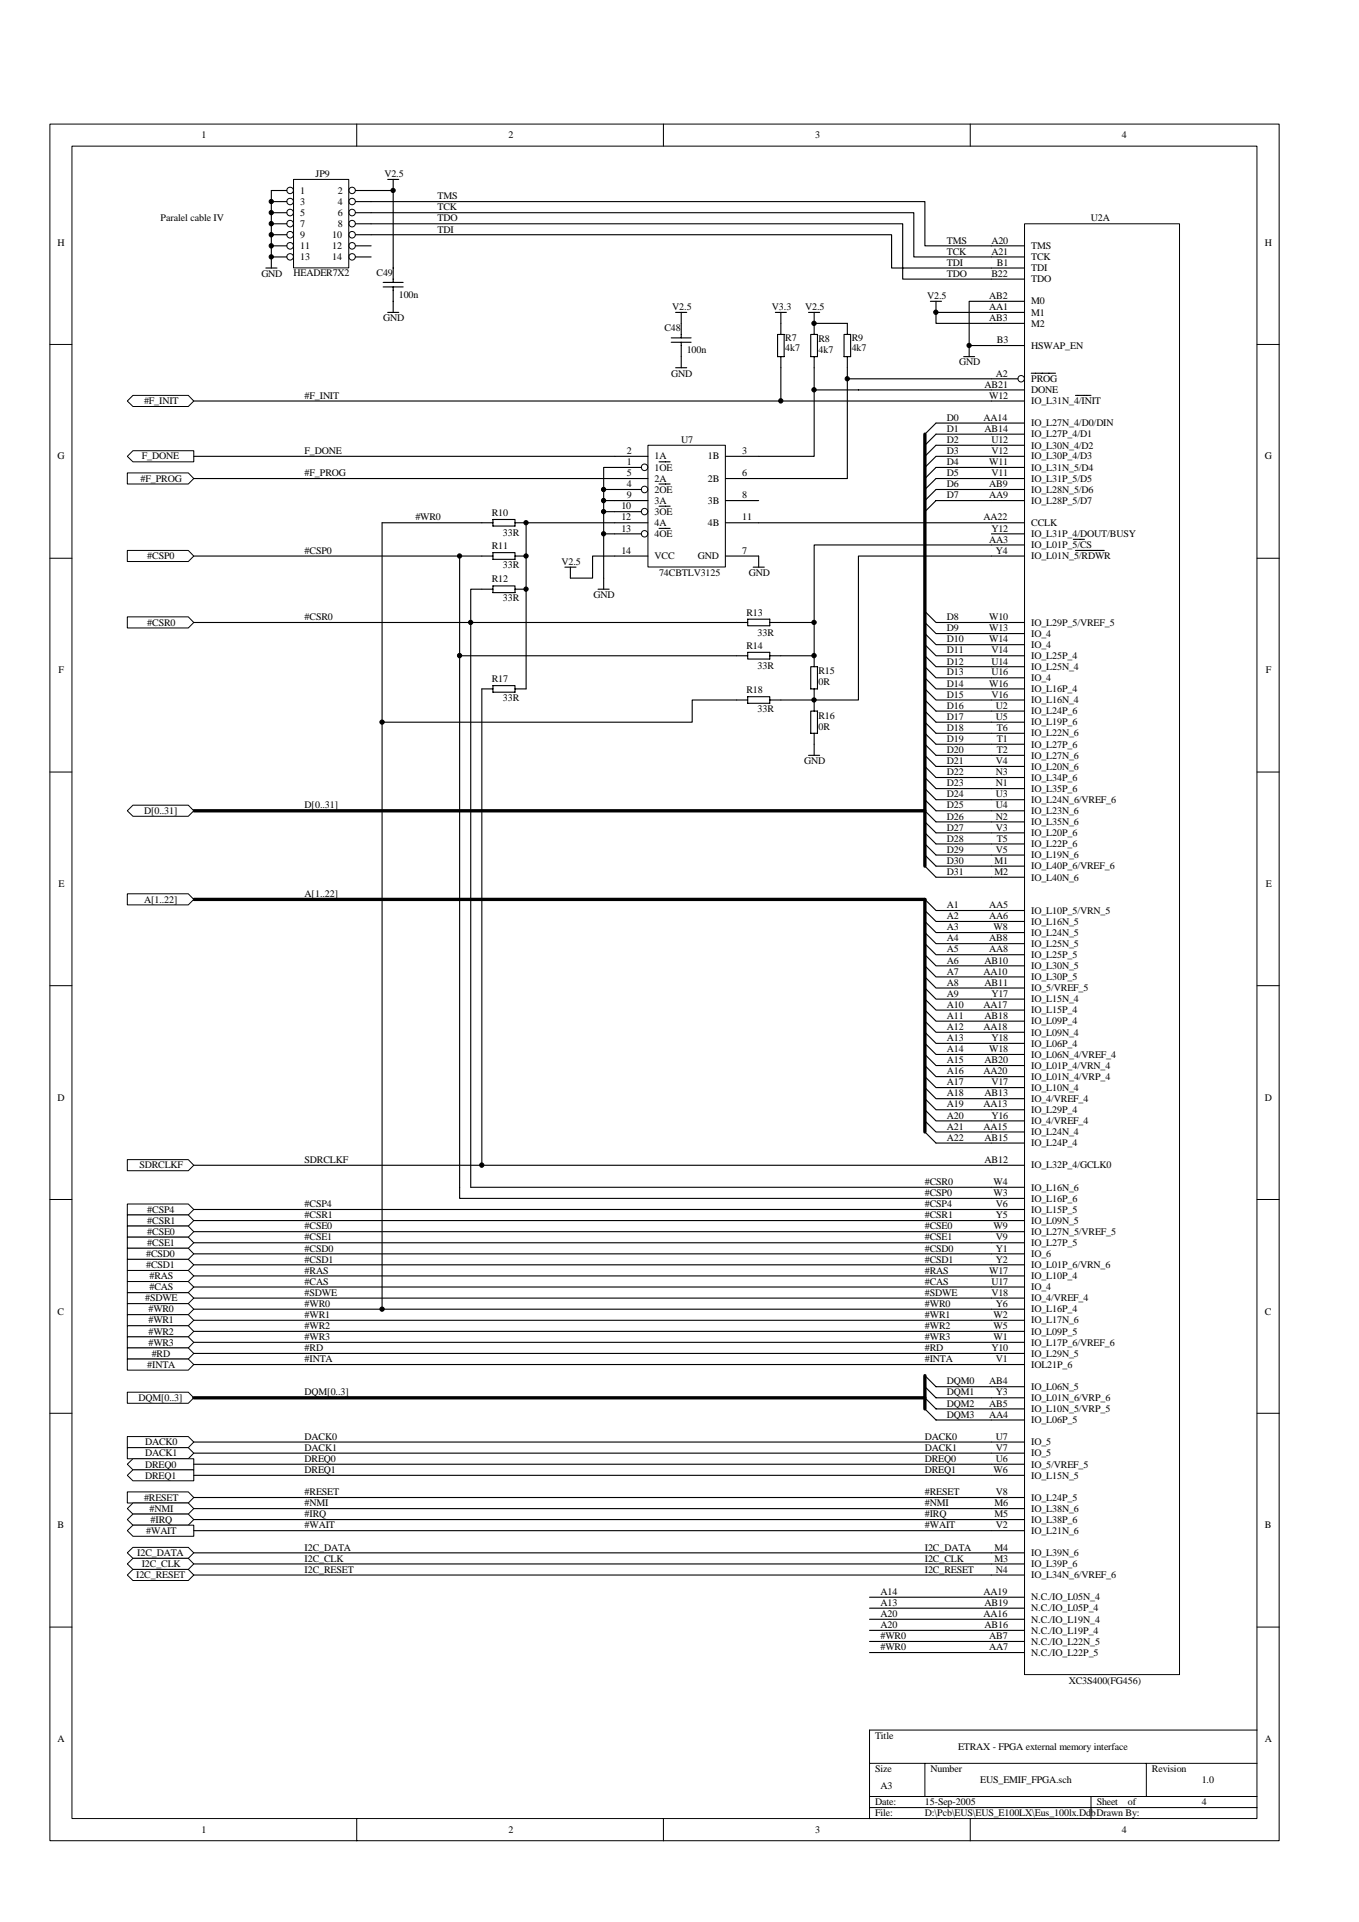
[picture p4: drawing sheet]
<svg xmlns="http://www.w3.org/2000/svg" width="210mm" height="297mm" viewBox="0 0 210 297" stroke-linecap="round" stroke-linejoin="round" font-family="sans-serif">
<defs><g id="words">
<g font-size="1.5">
<text x="31.1" y="21.4">1</text>
<text x="78.5" y="21.4">2</text>
<text x="125.9" y="21.4">3</text>
<text x="173.3" y="21.4">4</text>
<text x="46.4" y="30">1</text>
<text x="48.7" y="27.4">JP9</text>
<text x="52.2" y="30">2</text>
<text x="59.4" y="27.4">V2.5</text>
<text x="24.8" y="34.2">Paralel cable IV</text>
<text x="46.4" y="31.6">3</text>
<text x="46.4" y="33.4">5</text>
<text x="46.4" y="35.1">7</text>
<text x="52.2" y="31.6">4</text>
<text x="52.2" y="33.4">6</text>
<text x="52.2" y="35.1">8</text>
<text x="67.6" y="30.8">TMS</text>
<text x="67.6" y="32.5">TCK</text>
<text x="67.6" y="34.2">TDO</text>
<text x="67.6" y="35.9">TDI</text>
<text x="168.5" y="34.2">U2A</text>
<text x="8.9" y="38">H</text>
<text x="46.4" y="36.8">9</text>
<text x="46.4" y="38.5">11</text>
<text x="46.4" y="40.2">13</text>
<text x="51.3" y="36.8">10</text>
<text x="51.3" y="38.5">12</text>
<text x="51.3" y="40.2">14</text>
<text x="146.3" y="37.6">TMS</text>
<text x="146.3" y="39.3">TCK</text>
<text x="146.3" y="41.1">TDI</text>
<text x="153.1" y="37.6">A20</text>
<text x="153.1" y="39.3">A21</text>
<text x="154" y="41.1">B1</text>
<text x="159.3" y="38.5">TMS</text>
<text x="159.3" y="40.2">TCK</text>
<text x="159.3" y="41.9">TDI</text>
<text x="195.4" y="38">H</text>
<text x="40.4" y="42.8">GND</text>
<text x="45.3" y="42.6">HEADER7X2</text>
<text x="58.2" y="42.6">C49</text>
<text x="61.6" y="46">100n</text>
<text x="103.8" y="47.9">V2.5</text>
<text x="119.2" y="47.9">V3.3</text>
<text x="124.4" y="47.9">V2.5</text>
<text x="143.2" y="46.2">V2.5</text>
<text x="146.3" y="42.8">TDO</text>
<text x="152.8" y="46.2">AB2</text>
<text x="152.8" y="47.9">AA1</text>
<text x="153.1" y="42.8">B22</text>
<text x="159.3" y="47.1">M0</text>
<text x="159.3" y="43.6">TDO</text>
<text x="59.2" y="49.6">GND</text>
<text x="102.6" y="51.2">C48</text>
<text x="121.3" y="52.7">R7</text>
<text x="126.4" y="52.9">R8</text>
<text x="131.6" y="52.7">R9</text>
<text x="152.8" y="49.6">AB3</text>
<text x="154" y="53">B3</text>
<text x="159.3" y="48.8">M1</text>
<text x="159.3" y="50.5">M2</text>
<text x="159.3" y="53.9">HSWAP_EN</text>
<text x="103.7" y="58.2">GND</text>
<text x="106.1" y="54.6">100n</text>
<text x="121.3" y="54.3">4k7</text>
<text x="126.4" y="54.6">4k7</text>
<text x="131.6" y="54.3">4k7</text>
<text x="148.1" y="56.5">GND</text>
<text x="152.1" y="59.9">AB21</text>
<text x="153.8" y="58.2">A2</text>
<text x="159.3" y="59">PROG</text>
<text x="22.2" y="62.5">#F_INIT</text>
<text x="47.1" y="61.6">#F_INIT</text>
<text x="146.3" y="65">D0</text>
<text x="151.9" y="65">AA14</text>
<text x="152.8" y="61.6">W12</text>
<text x="159.3" y="65.9">IO_L27N_4/D0/DIN</text>
<text x="159.3" y="62.5">IO_L31N_4/INIT</text>
<text x="159.3" y="60.7">DONE</text>
<text x="8.9" y="71">G</text>
<text x="21.9" y="71">F_DONE</text>
<text x="47.1" y="70.2">F_DONE</text>
<text x="96.8" y="70.2">2</text>
<text x="96.8" y="71.9">1</text>
<text x="101.1" y="71">1A</text>
<text x="105.2" y="68.5">U7</text>
<text x="109.3" y="71">1B</text>
<text x="114.6" y="70.2">3</text>
<text x="146.3" y="68.5">D2</text>
<text x="146.3" y="70.2">D3</text>
<text x="146.3" y="71.9">D4</text>
<text x="146.3" y="66.7">D1</text>
<text x="152.1" y="66.7">AB14</text>
<text x="152.8" y="71.9">W11</text>
<text x="153.1" y="68.5">U12</text>
<text x="153.1" y="70.2">V12</text>
<text x="159.3" y="67.6">IO_L27P_4/D1</text>
<text x="159.3" y="69.3">IO_L30N_4/D2</text>
<text x="159.3" y="71">IO_L30P_4/D3</text>
<text x="195.4" y="71">G</text>
<text x="21.7" y="74.4">#F_PROG</text>
<text x="47.1" y="73.6">#F_PROG</text>
<text x="96.8" y="73.6">5</text>
<text x="96.8" y="75.3">4</text>
<text x="96.8" y="77">9</text>
<text x="101.1" y="72.7">1OE</text>
<text x="101.1" y="74.4">2A</text>
<text x="101.1" y="76.2">2OE</text>
<text x="101.1" y="77.9">3A</text>
<text x="109.3" y="74.4">2B</text>
<text x="109.3" y="77.9">3B</text>
<text x="114.6" y="73.6">6</text>
<text x="114.6" y="77">8</text>
<text x="146.3" y="73.6">D5</text>
<text x="146.3" y="75.3">D6</text>
<text x="146.3" y="77">D7</text>
<text x="152.8" y="75.3">AB9</text>
<text x="152.8" y="77">AA9</text>
<text x="153.1" y="73.6">V11</text>
<text x="159.3" y="74.4">IO_L31P_5/D5</text>
<text x="159.3" y="76.2">IO_L28N_5/D6</text>
<text x="159.3" y="77.9">IO_L28P_5/D7</text>
<text x="159.3" y="72.7">IO_L31N_5/D4</text>
<text x="64.2" y="80.4">#WR0</text>
<text x="76" y="79.8">R10</text>
<text x="77.7" y="82.8">33R</text>
<text x="96" y="78.7">10</text>
<text x="96" y="80.4">12</text>
<text x="96" y="82.1">13</text>
<text x="101.1" y="79.6">3OE</text>
<text x="101.1" y="81.3">4A</text>
<text x="101.1" y="83">4OE</text>
<text x="109.3" y="81.3">4B</text>
<text x="114.6" y="80.4">11</text>
<text x="151.9" y="80.4">AA22</text>
<text x="152.8" y="83.9">AA3</text>
<text x="153.1" y="82.1">Y12</text>
<text x="159.3" y="83">IO_L31P_4/DOUT/BUSY</text>
<text x="159.3" y="81.3">CCLK</text>
<text x="22.8" y="86.4">#CSP0</text>
<text x="47.1" y="85.6">#CSP0</text>
<text x="76" y="84.9">R11</text>
<text x="77.7" y="87.8">33R</text>
<text x="86.7" y="87.3">V2.5</text>
<text x="96" y="85.6">14</text>
<text x="101.1" y="86.4">VCC</text>
<text x="101.8" y="89">74CBTLV3125</text>
<text x="107.8" y="86.4">GND</text>
<text x="114.6" y="85.6">7</text>
<text x="115.7" y="89">GND</text>
<text x="153.8" y="85.6">Y4</text>
<text x="159.3" y="86.4">IO_L01N_5/RDWR</text>
<text x="159.3" y="84.7">IO_L01P_5/CS</text>
<text x="47.1" y="95.8">#CSR0</text>
<text x="76" y="90">R12</text>
<text x="77.7" y="92.9">33R</text>
<text x="91.7" y="92.4">GND</text>
<text x="115.3" y="95.2">R13</text>
<text x="146.3" y="95.8">D8</text>
<text x="152.8" y="95.8">W10</text>
<text x="22.8" y="96.7">#CSR0</text>
<text x="115.3" y="100.3">R14</text>
<text x="117" y="98.2">33R</text>
<text x="146.3" y="97.6">D9</text>
<text x="146.3" y="99.3">D10</text>
<text x="146.3" y="101">D11</text>
<text x="152.8" y="97.6">W13</text>
<text x="152.8" y="99.3">W14</text>
<text x="153.1" y="101">V14</text>
<text x="159.3" y="96.7">IO_L29P_5/VREF_5</text>
<text x="159.3" y="98.4">IO_4</text>
<text x="159.3" y="100.1">IO_4</text>
<text x="159.3" y="101.8">IO_L25P_4</text>
<text x="9.1" y="104.1">F</text>
<text x="76" y="105.4">R17</text>
<text x="115.3" y="107.1">R18</text>
<text x="117" y="103.4">33R</text>
<text x="126.4" y="104.2">R15</text>
<text x="126.4" y="105.9">0R</text>
<text x="146.3" y="102.7">D12</text>
<text x="146.3" y="104.4">D13</text>
<text x="146.3" y="106.1">D14</text>
<text x="146.3" y="107.8">D15</text>
<text x="152.8" y="106.1">W16</text>
<text x="153.1" y="102.7">U14</text>
<text x="153.1" y="104.4">U16</text>
<text x="153.1" y="107.8">V16</text>
<text x="159.3" y="103.5">IO_L25N_4</text>
<text x="159.3" y="105.3">IO_4</text>
<text x="159.3" y="107">IO_L16P_4</text>
<text x="195.5" y="104.1">F</text>
<text x="77.7" y="108.3">33R</text>
<text x="117" y="110">33R</text>
<text x="126.4" y="111.1">R16</text>
<text x="126.4" y="112.8">0R</text>
<text x="146.3" y="109.5">D16</text>
<text x="146.3" y="111.3">D17</text>
<text x="146.3" y="113">D18</text>
<text x="153.8" y="109.5">U2</text>
<text x="153.8" y="111.3">U5</text>
<text x="154" y="113">T6</text>
<text x="159.3" y="108.7">IO_L16N_4</text>
<text x="159.3" y="110.4">IO_L24P_6</text>
<text x="159.3" y="112.1">IO_L19P_6</text>
<text x="159.3" y="113.8">IO_L22N_6</text>
<text x="124.2" y="118.1">GND</text>
<text x="146.3" y="114.7">D19</text>
<text x="146.3" y="116.4">D20</text>
<text x="146.3" y="118.1">D21</text>
<text x="146.3" y="119.8">D22</text>
<text x="153.8" y="118.1">V4</text>
<text x="153.8" y="119.8">N3</text>
<text x="154" y="116.4">T2</text>
<text x="154" y="114.7">T1</text>
<text x="159.3" y="117.2">IO_L27N_6</text>
<text x="159.3" y="115.5">IO_L27P_6</text>
<text x="159.3" y="119">IO_L20N_6</text>
<text x="22.2" y="125.8">D[0..31]</text>
<text x="47.1" y="124.9">D[0..31]</text>
<text x="146.3" y="121.5">D23</text>
<text x="146.3" y="123.2">D24</text>
<text x="146.3" y="124.9">D25</text>
<text x="153.8" y="121.5">N1</text>
<text x="153.8" y="124.9">U4</text>
<text x="153.8" y="123.2">U3</text>
<text x="159.3" y="120.7">IO_L34P_6</text>
<text x="159.3" y="122.4">IO_L35P_6</text>
<text x="159.3" y="125.8">IO_L23N_6</text>
<text x="159.3" y="124.1">IO_L24N_6/VREF_6</text>
<text x="146.3" y="126.7">D26</text>
<text x="146.3" y="128.4">D27</text>
<text x="146.3" y="130.1">D28</text>
<text x="146.3" y="131.8">D29</text>
<text x="153.8" y="128.4">V3</text>
<text x="153.8" y="126.7">N2</text>
<text x="153.8" y="131.8">V5</text>
<text x="154" y="130.1">T5</text>
<text x="159.3" y="129.2">IO_L20P_6</text>
<text x="159.3" y="127.5">IO_L35N_6</text>
<text x="159.3" y="130.9">IO_L22P_6</text>
<text x="9.1" y="137.1">E</text>
<text x="146.3" y="133.5">D30</text>
<text x="146.3" y="135.2">D31</text>
<text x="153.6" y="133.5">M1</text>
<text x="153.6" y="135.2">M2</text>
<text x="159.3" y="132.7">IO_L19N_6</text>
<text x="159.3" y="134.4">IO_L40P_6/VREF_6</text>
<text x="159.3" y="136.1">IO_L40N_6</text>
<text x="195.5" y="137.1">E</text>
<text x="22.2" y="139.5">A[1..22]</text>
<text x="47.1" y="138.6">A[1..22]</text>
<text x="146.3" y="140.4">A1</text>
<text x="146.3" y="142.1">A2</text>
<text x="146.3" y="143.8">A3</text>
<text x="152.8" y="142.1">AA6</text>
<text x="152.8" y="140.4">AA5</text>
<text x="153.5" y="143.8">W8</text>
<text x="159.3" y="142.9">IO_L16N_5</text>
<text x="159.3" y="141.2">IO_L10P_5/VRN_5</text>
<text x="146.3" y="145.5">A4</text>
<text x="146.3" y="147.2">A5</text>
<text x="146.3" y="148.9">A6</text>
<text x="152.1" y="148.9">AB10</text>
<text x="152.8" y="145.5">AB8</text>
<text x="152.8" y="147.2">AA8</text>
<text x="159.3" y="144.6">IO_L24N_5</text>
<text x="159.3" y="146.3">IO_L25N_5</text>
<text x="159.3" y="148.1">IO_L25P_5</text>
<text x="159.3" y="149.8">IO_L30N_5</text>
<text x="146.3" y="150.6">A7</text>
<text x="146.3" y="152.3">A8</text>
<text x="146.3" y="154">A9</text>
<text x="146.3" y="155.8">A10</text>
<text x="151.9" y="150.6">AA10</text>
<text x="151.9" y="155.8">AA17</text>
<text x="152.1" y="152.3">AB11</text>
<text x="153.1" y="154.1">Y17</text>
<text x="159.3" y="151.5">IO_L30P_5</text>
<text x="159.3" y="153.2">IO_5/VREF_5</text>
<text x="159.3" y="154.9">IO_L15N_4</text>
<text x="146.3" y="157.5">A11</text>
<text x="146.3" y="159.2">A12</text>
<text x="146.3" y="160.9">A13</text>
<text x="151.9" y="159.2">AA18</text>
<text x="152.1" y="157.5">AB18</text>
<text x="153.1" y="160.9">Y18</text>
<text x="159.3" y="156.6">IO_L15P_4</text>
<text x="159.3" y="158.3">IO_L09P_4</text>
<text x="159.3" y="160">IO_L09N_4</text>
<text x="159.3" y="161.8">IO_L06P_4</text>
<text x="146.3" y="162.6">A14</text>
<text x="146.3" y="164.3">A15</text>
<text x="146.3" y="166">A16</text>
<text x="146.3" y="167.7">A17</text>
<text x="151.9" y="166">AA20</text>
<text x="152.1" y="164.3">AB20</text>
<text x="152.8" y="162.6">W18</text>
<text x="153.1" y="167.7">V17</text>
<text x="159.3" y="163.4">IO_L06N_4/VREF_4</text>
<text x="159.3" y="165.2">IO_L01P_4/VRN_4</text>
<text x="159.3" y="166.9">IO_L01N_4/VRP_4</text>
<text x="8.9" y="170.1">D</text>
<text x="146.3" y="169.4">A18</text>
<text x="146.3" y="171.2">A19</text>
<text x="146.3" y="172.9">A20</text>
<text x="151.9" y="171.2">AA13</text>
<text x="152.1" y="169.4">AB13</text>
<text x="153.1" y="172.9">Y16</text>
<text x="159.3" y="168.6">IO_L10N_4</text>
<text x="159.3" y="170.3">IO_4/VREF_4</text>
<text x="159.3" y="172">IO_L29P_4</text>
<text x="159.3" y="173.7">IO_4/VREF_4</text>
<text x="195.4" y="170.1">D</text>
<text x="47.1" y="179.7">SDRCLKF</text>
<text x="146.3" y="174.6">A21</text>
<text x="146.3" y="176.3">A22</text>
<text x="151.9" y="174.6">AA15</text>
<text x="152.1" y="176.3">AB15</text>
<text x="152.1" y="179.7">AB12</text>
<text x="159.3" y="175.5">IO_L24N_4</text>
<text x="159.3" y="177.1">IO_L24P_4</text>
<text x="21.5" y="180.6">SDRCLKF</text>
<text x="142.9" y="183.1">#CSR0</text>
<text x="142.9" y="184.8">#CSP0</text>
<text x="153.5" y="183.1">W4</text>
<text x="153.5" y="184.8">W3</text>
<text x="159.3" y="180.6">IO_L32P_4/GCLK0</text>
<text x="159.3" y="184">IO_L16N_6</text>
<text x="159.3" y="185.7">IO_L16P_6</text>
<text x="22.8" y="187.4">#CSP4</text>
<text x="22.8" y="189.1">#CSR1</text>
<text x="22.8" y="190.8">#CSE0</text>
<text x="47.1" y="186.6">#CSP4</text>
<text x="47.1" y="188.3">#CSR1</text>
<text x="47.1" y="191.7">#CSE1</text>
<text x="47.1" y="190">#CSE0</text>
<text x="142.9" y="186.6">#CSP4</text>
<text x="142.9" y="188.3">#CSR1</text>
<text x="142.9" y="191.7">#CSE1</text>
<text x="142.9" y="190">#CSE0</text>
<text x="153.5" y="190">W9</text>
<text x="153.8" y="191.7">V9</text>
<text x="153.8" y="186.6">V6</text>
<text x="153.8" y="188.3">Y5</text>
<text x="159.3" y="190.8">IO_L27N_5/VREF_5</text>
<text x="159.3" y="187.4">IO_L15P_5</text>
<text x="159.3" y="189.1">IO_L09N_5</text>
<text x="22.6" y="194.3">#CSD0</text>
<text x="22.6" y="196">#CSD1</text>
<text x="22.8" y="192.6">#CSE1</text>
<text x="23.1" y="197.7">#RAS</text>
<text x="47.1" y="196.8">#RAS</text>
<text x="47.1" y="193.4">#CSD0</text>
<text x="47.1" y="195.1">#CSD1</text>
<text x="142.9" y="196.8">#RAS</text>
<text x="142.9" y="193.4">#CSD0</text>
<text x="142.9" y="195.1">#CSD1</text>
<text x="152.8" y="196.8">W17</text>
<text x="153.8" y="193.4">Y1</text>
<text x="153.8" y="195.1">Y2</text>
<text x="159.3" y="192.6">IO_L27P_5</text>
<text x="159.3" y="197.7">IO_L10P_4</text>
<text x="159.3" y="194.3">IO_6</text>
<text x="159.3" y="196">IO_L01P_6/VRN_6</text>
<text x="8.9" y="203.2">C</text>
<text x="22.4" y="201.1">#SDWE</text>
<text x="22.9" y="202.8">#WR0</text>
<text x="23.1" y="199.4">#CAS</text>
<text x="47.1" y="200.3">#SDWE</text>
<text x="47.1" y="198.5">#CAS</text>
<text x="47.1" y="202">#WR0</text>
<text x="47.1" y="203.7">#WR1</text>
<text x="142.9" y="202">#WR0</text>
<text x="142.9" y="203.7">#WR1</text>
<text x="142.9" y="200.3">#SDWE</text>
<text x="142.9" y="198.5">#CAS</text>
<text x="153.1" y="198.5">U17</text>
<text x="153.1" y="200.3">V18</text>
<text x="153.5" y="203.7">W2</text>
<text x="153.8" y="202">Y6</text>
<text x="159.3" y="199.4">IO_4</text>
<text x="159.3" y="201.1">IO_4/VREF_4</text>
<text x="159.3" y="202.8">IO_L16P_4</text>
<text x="195.4" y="203.2">C</text>
<text x="22.9" y="204.5">#WR1</text>
<text x="22.9" y="206.2">#WR2</text>
<text x="22.9" y="208">#WR3</text>
<text x="23.4" y="209.7">#RD</text>
<text x="47.1" y="205.4">#WR2</text>
<text x="47.1" y="207.1">#WR3</text>
<text x="47.1" y="208.8">#RD</text>
<text x="142.9" y="205.4">#WR2</text>
<text x="142.9" y="207.1">#WR3</text>
<text x="142.9" y="208.8">#RD</text>
<text x="153.1" y="208.8">Y10</text>
<text x="153.5" y="205.4">W5</text>
<text x="153.5" y="207.1">W1</text>
<text x="159.3" y="209.7">IO_L29N_5</text>
<text x="159.3" y="204.5">IO_L17N_6</text>
<text x="159.3" y="206.2">IO_L09P_5</text>
<text x="159.3" y="208">IO_L17P_6/VREF_6</text>
<text x="22.8" y="211.4">#INTA</text>
<text x="47.1" y="215.7">DQM[0..3]</text>
<text x="47.1" y="210.5">#INTA</text>
<text x="142.9" y="210.5">#INTA</text>
<text x="146.3" y="214">DQM0</text>
<text x="146.3" y="215.7">DQM1</text>
<text x="152.8" y="214">AB4</text>
<text x="153.8" y="210.5">V1</text>
<text x="153.8" y="215.7">Y3</text>
<text x="159.3" y="211.4">IOL21P_6</text>
<text x="159.3" y="214.8">IO_L06N_5</text>
<text x="21.4" y="216.5">DQM[0..3]</text>
<text x="146.3" y="217.4">DQM2</text>
<text x="146.3" y="219.1">DQM3</text>
<text x="152.8" y="217.4">AB5</text>
<text x="152.8" y="219.1">AA4</text>
<text x="159.3" y="216.5">IO_L01N_6/VRP_6</text>
<text x="159.3" y="218.2">IO_L10N_5/VRP_5</text>
<text x="159.3" y="219.9">IO_L06P_5</text>
<text x="22.4" y="223.4">DACK0</text>
<text x="22.4" y="225.1">DACK1</text>
<text x="22.4" y="226.8">DREQ0</text>
<text x="47.1" y="222.5">DACK0</text>
<text x="47.1" y="224.2">DACK1</text>
<text x="47.1" y="225.9">DREQ0</text>
<text x="47.1" y="227.6">DREQ1</text>
<text x="142.9" y="222.5">DACK0</text>
<text x="142.9" y="224.2">DACK1</text>
<text x="142.9" y="225.9">DREQ0</text>
<text x="142.9" y="227.6">DREQ1</text>
<text x="153.5" y="227.6">W6</text>
<text x="153.8" y="225.9">U6</text>
<text x="153.8" y="222.5">U7</text>
<text x="153.8" y="224.2">V7</text>
<text x="159.3" y="226.8">IO_5/VREF_5</text>
<text x="159.3" y="223.4">IO_5</text>
<text x="159.3" y="225.1">IO_5</text>
<text x="22.2" y="231.9">#RESET</text>
<text x="22.4" y="228.5">DREQ1</text>
<text x="23.1" y="233.6">#NMI</text>
<text x="47.1" y="231.1">#RESET</text>
<text x="47.1" y="232.8">#NMI</text>
<text x="142.9" y="231.1">#RESET</text>
<text x="142.9" y="232.8">#NMI</text>
<text x="153.6" y="232.8">M6</text>
<text x="153.8" y="231.1">V8</text>
<text x="159.3" y="233.6">IO_L38N_6</text>
<text x="159.3" y="231.9">IO_L24P_5</text>
<text x="159.3" y="228.5">IO_L15N_5</text>
<text x="8.9" y="236.2">B</text>
<text x="22.6" y="237.1">#WAIT</text>
<text x="23.3" y="235.4">#IRQ</text>
<text x="47.1" y="239.6">I2C_DATA</text>
<text x="47.1" y="234.5">#IRQ</text>
<text x="47.1" y="236.2">#WAIT</text>
<text x="142.9" y="234.5">#IRQ</text>
<text x="142.9" y="236.2">#WAIT</text>
<text x="142.9" y="239.6">I2C_DATA</text>
<text x="153.6" y="239.6">M4</text>
<text x="153.6" y="234.5">M5</text>
<text x="153.8" y="236.2">V2</text>
<text x="159.3" y="235.4">IO_L38P_6</text>
<text x="159.3" y="237.1">IO_L21N_6</text>
<text x="195.4" y="236.2">B</text>
<text x="21" y="243.9">I2C_RESET</text>
<text x="21.2" y="240.5">I2C_DATA</text>
<text x="21.9" y="242.2">I2C_CLK</text>
<text x="47.1" y="243.1">I2C_RESET</text>
<text x="47.1" y="241.3">I2C_CLK</text>
<text x="142.9" y="241.3">I2C_CLK</text>
<text x="142.9" y="243.1">I2C_RESET</text>
<text x="153.6" y="241.3">M3</text>
<text x="153.8" y="243.1">N4</text>
<text x="159.3" y="243.9">IO_L34N_6/VREF_6</text>
<text x="159.3" y="242.2">IO_L39P_6</text>
<text x="159.3" y="240.5">IO_L39N_6</text>
<text x="136" y="246.5">A14</text>
<text x="136" y="248.2">A13</text>
<text x="136" y="249.9">A20</text>
<text x="136" y="251.6">A20</text>
<text x="151.9" y="249.9">AA16</text>
<text x="151.9" y="246.5">AA19</text>
<text x="152.1" y="251.6">AB16</text>
<text x="152.1" y="248.2">AB19</text>
<text x="159.3" y="250.8">N.C./IO_L19N_4</text>
<text x="159.3" y="247.3">N.C./IO_L05N_4</text>
<text x="159.3" y="249">N.C./IO_L05P_4</text>
<text x="136" y="253.3">#WR0</text>
<text x="136" y="255">#WR0</text>
<text x="152.8" y="253.3">AB7</text>
<text x="152.8" y="255">AA7</text>
<text x="159.3" y="252.5">N.C./IO_L19P_4</text>
<text x="159.3" y="254.2">N.C./IO_L22N_5</text>
<text x="159.3" y="255.9">N.C./IO_L22P_5</text>
<text x="165.1" y="260.2">XC3S400(FG456)</text>
<text x="8.9" y="269.2">A</text>
<text x="135.1" y="268.7">Title</text>
<text x="195.4" y="269.2">A</text>
<text x="135.1" y="273.9">Size</text>
<text x="143.7" y="273.9">Number</text>
<text x="148" y="270.4">ETRAX - FPGA external memory interface</text>
<text x="151.4" y="275.6">EUS_EMIF_FPGA.sch</text>
<text x="177.9" y="273.9">Revision</text>
<text x="185.6" y="275.6">1.0</text>
<text x="135.1" y="279">Date:</text>
<text x="135.1" y="280.7">File:</text>
<text x="136" y="276.4">A3</text>
<text x="142.9" y="280.7">D:\Pcb\EUS\EUS_E100LX\Eus_100lx.DdbDrawn By:</text>
<text x="142.9" y="279">15-Sep-2005</text>
<text x="169.4" y="279">Sheet</text>
<text x="174.2" y="279">of</text>
<text x="185.6" y="279">4</text>
<text x="31.1" y="283.3">1</text>
<text x="78.5" y="283.3">2</text>
<text x="125.9" y="283.3">3</text>
<text x="173.3" y="283.3">4</text>
</g>
</g></defs>
<g fill="none" stroke="#000" stroke-width=".15">
<path d="M7.7 19.2h189.9v265.3h-189.9zM55.1 19.2v3.4M102.5 19.2v3.4M149.9 19.2v3.4M11.1 22.6h183v258.5h-183zM7.7 53.2h3.4M194.2 53.2h3.4M7.7 86.3h3.4M194.2 86.3h3.4M7.7 119.3h3.4M194.2 119.3h3.4M7.7 152.3h3.4"/>
<path d="M194.2 152.3h3.4M7.7 185.4h3.4M194.2 185.4h3.4M7.7 218.4h3.4M194.2 218.4h3.4M7.7 251.5h3.4M194.2 251.5h3.4M134.3 272.5h59.9M134.3 277.6h59.9M134.3 279.4h59.9M142.9 272.5v5.1M168.5 277.6v3.5"/>
<path d="M177.1 272.5v5.1M194.2 267.4h-59.9v13.7M55.1 281.1v3.4M102.5 281.1v3.4M149.9 281.1v3.4"/>
</g>
<g fill="none" stroke="#000" stroke-width=".17">
<path d="M130.4 51.7h1v3.4h-1zM130.9 50v1.7M130.9 55.1v1.7M143.7 46.6h1.7M144.6 48.3v1.7h8.5M144.6 46.6v1.7M144.6 48.3h8.5M148.8 55.1h1.7M149.7 53.4v1.7M29.9 62h123.2M153.1 67.1h-8.5l-1.7 1.7M153.1 68.8h-8.5l-1.7 1.7"/>
<path d="M153.1 70.5h-8.5l-1.7 1.7M153.1 72.2h-8.5l-1.7 1.8M153.1 74h-8.5l-1.7 1.6M153.1 75.6h-8.5l-1.7 1.8M153.1 77.4h-8.5l-1.7 1.7"/>
</g>
<path d="M29.9 139h113" fill="none" stroke="#000" stroke-width=".51"/>
<path d="M20.5 61.1h8.6l.8 .9-.8 .8h-8.6l-.8-.8z" fill-rule="evenodd" fill="#fff" stroke="#000" stroke-width=".15"/>
<path d="M142.9 67.1v58.2h-113" fill="none" stroke="#000" stroke-width=".51"/>
<g fill="#fff" stroke="#000" stroke-width=".15">
<path d="M20.5 124.4h8.6l.8 .9-.8 .9h-8.6l-.8-.9z" fill-rule="evenodd"/>
<path d="M19.7 138.1h9.4l.8 .9-.8 .8h-9.4z" fill-rule="evenodd"/>
</g>
<g fill="none" stroke="#000" stroke-width=".17">
<path d="M119.8 48.3h1.7M120.1 51.7h1v3.4h-1zM120.6 48.3v3.4M120.6 55.1v6.9M124.9 48.3h1.7M125.2 51.7h1.1v3.4h-1.1zM125.8 55.1v5.2h27.3M125.8 48.3v3.4M125.8 50h5.1M130.9 56.8v1.7M149.7 53.4h3.4M87.2 87.7h1.8"/>
<path d="M88.1 87.7v1.6M116.3 87.7h1.7M117.2 85.9v1.8"/>
</g>
<g fill="#fff" stroke="#000" stroke-width=".15">
<path d="M19.7 70.5l.8-.8h9.4v1.7h-9.4z" fill-rule="evenodd"/>
<path d="M19.7 73.1h9.4l.8 .9-.8 .8h-9.4z" fill-rule="evenodd"/>
</g>
<g fill="none" stroke="#000" stroke-width=".17">
<path d="M103.7 52.9h3M103.7 52.2h3M104.4 56.8h1.7M104.4 48.3h1.7M105.2 48.3v3.9M105.2 52.9v3.9M153.1 46.6h-3.4v6.8M153.1 65.4h-8.5l-1.7 1.7M142.9 94.5l1.7 1.7h8.5M142.9 96.2l1.7 1.7h8.5M142.9 97.9l1.7 1.7h8.5M142.9 99.6l1.7 1.7h8.5"/>
<path d="M142.9 101.3l1.7 1.7h8.5M142.9 103l1.7 1.8h8.5M142.9 104.8l1.7 1.7h8.5M142.9 106.5l1.7 1.7h8.5M142.9 139l1.7 1.7h8.5M142.9 140.7l1.7 1.7h8.5M142.9 142.4l1.7 1.7h8.5M142.9 144.1l1.7 1.7h8.5M142.9 145.8l1.7 1.8h8.5M142.9 147.6l1.7 1.7h8.5M142.9 149.3l1.7 1.7h8.5M142.9 151l1.7 1.7h8.5"/>
<path d="M142.9 152.7l1.7 1.7h8.5M142.9 154.4l1.7 1.7h8.5M142.9 156.1l1.7 1.7h8.5M142.9 157.8l1.7 1.7h8.5M142.9 159.5l1.7 1.7h8.5M142.9 161.2l1.7 1.8h8.5M142.9 163l1.7 1.7h8.5M142.9 164.7l1.7 1.7h8.5M142.9 166.4l1.7 1.7h8.5M142.9 168.1l1.7 1.7h8.5M142.9 169.8l1.7 1.7h8.5M142.9 171.5l1.7 1.7h8.5"/>
</g>
<path d="M142.9 139v35.9" fill="none" stroke="#000" stroke-width=".51"/>
<path d="M100.1 68.8h11.9v18.8h-11.9z" fill="#fff"/>
<g fill="none" stroke="#000" stroke-width=".15">
<path d="M100.1 68.8h11.9v18.8h-11.9z"/>
<circle cx="99.5" cy="75.6" r=".51"/>
<circle cx="99.5" cy="72.2" r=".51"/>
<circle cx="99.6" cy="79.1" r=".5"/>
<circle cx="99.6" cy="82.5" r=".5"/>
</g>
<g fill="none" stroke="#000" stroke-width=".17">
<path d="M153.1 58.5h-22.2v15.5h-18.8M29.9 70.5h70.2M29.9 74h70.2M93.2 75.6h5.9M93.2 77.4h6.9M93.2 79.1h5.9M99.1 72.2h-5.9v18.9M101.8 71.4h1.7M101.8 74.8h1.7M101.8 78.2h1.7M112.1 77.4h5.1M125.8 60.3v10.2h-13.7"/>
<path d="M74.4 80.8h1.7M76.1 85.4h3.4v1h-3.4zM76.1 90.6h3.4v1h-3.4zM76.1 80.3h3.4v1h-3.4zM76.1 91.1h-3.4v5.1h42.8M76.1 85.9h-5.1v15.4h44.5M79.5 80.8h20.6M79.5 85.9h1.8M81.3 80.8v10.3h-1.8M92.4 91.1h1.7M93.2 82.5h5.9M100.1 85.9h-8.6v3.4h-3.4"/>
<path d="M101.8 81.7h1.7M112.1 80.8h41M112.1 85.9h5.1M115.5 95.7h3.4v1h-3.4zM125.8 96.2v5.1h-6.9M153.1 84.2h-27.3v12h-6.9M153.1 85.9h-20.5v22.3h-6.8M115.5 100.8h3.4v1.1h-3.4zM124.9 116.7h1.7M125.2 103h1.1v3.5h-1.1zM125.2 109.9h1.1v3.4h-1.1zM125.8 101.3v1.7"/>
<path d="M125.8 106.5v3.4M125.8 113.3v3.4"/>
</g>
<g fill="#fff" stroke="#000" stroke-width=".15">
<path d="M19.7 222h9.4l.8 .9-.8 .8h-9.4z" fill-rule="evenodd"/>
<path d="M19.7 223.7h9.4l.8 .9-.8 .8h-9.4z" fill-rule="evenodd"/>
<path d="M19.7 201.5h9.4l.8 .8-.8 .9h-9.4z" fill-rule="evenodd"/>
<path d="M19.7 203.2h9.4l.8 .8-.8 .9h-9.4z" fill-rule="evenodd"/>
<path d="M19.7 204.9h9.4l.8 .9-.8 .8h-9.4z" fill-rule="evenodd"/>
<path d="M19.7 206.6h9.4l.8 .9-.8 .8h-9.4z" fill-rule="evenodd"/>
<path d="M19.7 208.3h9.4l.8 .9-.8 .8h-9.4z" fill-rule="evenodd"/>
<path d="M19.7 210h9.4l.8 .9-.8 .9h-9.4z" fill-rule="evenodd"/>
<path d="M19.7 226.3l.8-.9h9.4v1.8h-9.4z" fill-rule="evenodd"/>
<path d="M19.7 228l.8-.8h9.4v1.7h-9.4z" fill-rule="evenodd"/>
</g>
<path d="M29.9 85.9h41.1M29.9 96.2h42.8M59 80.8h15.4M142.9 173.2l1.7 1.7h8.5M142.9 174.9l1.7 1.8" fill="none" stroke="#000" stroke-width=".17"/>
<g fill="#fff" stroke="#000" stroke-width=".15">
<path d="M19.7 85.1h9.4l.8 .8-.8 .9h-9.4z" fill-rule="evenodd"/>
<path d="M19.7 95.3h9.4l.8 .9-.8 .8h-9.4z" fill-rule="evenodd"/>
</g>
<path d="M59 80.8v121.5M29.9 202.3h123.2M29.9 204h123.2M29.9 205.8h123.2M29.9 207.5h123.2M29.9 209.2h123.2M29.9 210.9h123.2M29.9 222.9h123.2M29.9 224.6h123.2M29.9 226.3h123.2M29.9 228h123.2" fill="none" stroke="#000" stroke-width=".17"/>
<g fill="#fff" stroke="#000" stroke-width=".15">
<path d="M19.7 230.6h9.4l.8 .8-.8 .9h-9.4z" fill-rule="evenodd"/>
<path d="M19.7 233.2l.8-.9h8.6l.8 .9-.8 .8h-8.6z" fill-rule="evenodd"/>
<path d="M19.7 234.8l.8-.8h8.6l.8 .8-.8 .9h-8.6z" fill-rule="evenodd"/>
<path d="M19.7 236.6l.8-.9h9.4v1.7h-9.4z" fill-rule="evenodd"/>
</g>
<path d="M29.9 231.4h123.2M29.9 233.2h123.2M29.9 234.8h123.2M29.9 236.6h123.2" fill="none" stroke="#000" stroke-width=".17"/>
<g fill="#fff" stroke="#000" stroke-width=".15">
<path d="M19.7 240l.8-.9h8.6l.8 .9-.8 .8h-8.6z" fill-rule="evenodd"/>
<path d="M20.5 240.8h8.6l.8 .9-.8 .8h-8.6l-.8-.8z" fill-rule="evenodd"/>
</g>
<g fill="none" stroke="#000" stroke-width=".17">
<path d="M72.7 96.2v87.3h80.4M71 101.3v83.9h82.1M142.9 108.2l1.7 1.7h8.5M142.9 109.9l1.7 1.7h8.5M142.9 111.6l1.7 1.7h8.5M142.9 113.3l1.7 1.7h8.5M142.9 115l1.7 1.7h8.5M142.9 116.7l1.7 1.7h8.5M142.9 118.4l1.7 1.8h8.5M142.9 120.2l1.7 1.7h8.5M142.9 121.9l1.7 1.7h8.5M142.9 123.6l1.7 1.7h8.5"/>
<path d="M142.9 125.3l1.7 1.7h8.5M142.9 127l1.7 1.7h8.5M142.9 128.7l1.7 1.7h8.5M142.9 130.4l1.7 1.7h8.5M142.9 132.1l1.7 1.8h8.5M142.9 133.9l1.7 1.7h8.5M29.9 186.9h123.2M29.9 188.6h123.2M29.9 240h123.2M29.9 241.7h123.2"/>
</g>
<path d="M142.9 125.3v8.6" fill="none" stroke="#000" stroke-width=".51"/>
<g fill="#fff" stroke="#000" stroke-width=".15">
<path d="M19.7 186.1h9.4l.8 .8-.8 .9h-9.4z" fill-rule="evenodd"/>
<path d="M19.7 187.8h9.4l.8 .8-.8 .9h-9.4z" fill-rule="evenodd"/>
</g>
<path d="M144.6 176.7h8.5M29.9 180.1h123.2" fill="none" stroke="#000" stroke-width=".17"/>
<g fill="#fff" stroke="#000" stroke-width=".15">
<path d="M19.7 179.2h9.4l.8 .9-.8 .8h-9.4z" fill-rule="evenodd"/>
<path d="M20.5 242.5h8.6l.8 .9-.8 .9h-8.6l-.8-.9z" fill-rule="evenodd"/>
</g>
<path d="M29.9 243.4h123.2" fill="none" stroke="#000" stroke-width=".17"/>
<path d="M45.4 27.7h8.5v13.7h-8.5z" fill="#fff"/>
<g fill="none" stroke="#000" stroke-width=".15">
<path d="M45.3 27.7h8.6v13.7h-8.6z"/>
<circle cx="44.8" cy="32.8" r=".51"/>
<circle cx="44.8" cy="34.6" r=".51"/>
<circle cx="44.8" cy="36.3" r=".51"/>
<circle cx="44.8" cy="38" r=".51"/>
<circle cx="44.8" cy="39.7" r=".51"/>
<circle cx="44.8" cy="29.4" r=".51"/>
<circle cx="44.8" cy="31.1" r=".51"/>
<circle cx="54.4" cy="32.8" r=".51"/>
<circle cx="54.4" cy="34.6" r=".51"/>
<circle cx="54.4" cy="36.3" r=".51"/>
<circle cx="54.4" cy="38" r=".51"/>
<circle cx="54.4" cy="39.7" r=".5"/>
<circle cx="54.4" cy="29.4" r=".5"/>
<circle cx="54.4" cy="31.1" r=".5"/>
</g>
<g fill="none" stroke="#000" stroke-width=".17">
<path d="M41.9 31.2h2.4M41.9 32.9h2.4M41.9 34.6h2.4M41.9 36.3h2.4M41.9 38h2.4M41.9 39.7h2.4M44.3 29.4h-2.4v12M54.9 31.2h88v6.8h10.2M54.9 32.9h86.2v6.8h12M54.9 34.6h84.5v8.5h13.7M54.9 36.3h82.8v5.1h15.4M54.9 38h2.4"/>
<path d="M54.9 39.7h2.4M59.9 27.7h1.7M60.7 27.7v1.7h-5.8M41.1 41.4h1.7"/>
</g>
<g fill="#fff" stroke="#000" stroke-width=".15">
<path d="M19.7 189.5h9.4l.8 .9-.8 .8h-9.4z" fill-rule="evenodd"/>
<path d="M19.7 191.2h9.4l.8 .9-.8 .8h-9.4z" fill-rule="evenodd"/>
<path d="M19.7 192.9h9.4l.8 .9-.8 .8h-9.4z" fill-rule="evenodd"/>
<path d="M19.7 199.8h9.4l.8 .8-.8 .9h-9.4z" fill-rule="evenodd"/>
<path d="M19.7 198.1h9.4l.8 .8-.8 .9h-9.4z" fill-rule="evenodd"/>
<path d="M19.7 196.3h9.4l.8 .9-.8 .9h-9.4z" fill-rule="evenodd"/>
<path d="M19.7 194.6h9.4l.8 .9-.8 .8h-9.4z" fill-rule="evenodd"/>
</g>
<path d="M29.9 190.4h123.2M29.9 192.1h123.2M29.9 193.8h123.2M29.9 195.5h123.2M29.9 197.2h123.2M29.9 198.9h123.2M29.9 200.6h123.2" fill="none" stroke="#000" stroke-width=".17"/>
<path d="M19.7 215.2h9.4l.8 .8-.8 .9h-9.4z" fill-rule="evenodd" fill="#fff" stroke="#000" stroke-width=".15"/>
<path d="M29.9 216h113M142.9 212.6v5.1" fill="none" stroke="#000" stroke-width=".51"/>
<g fill="none" stroke="#000" stroke-width=".17">
<path d="M60.7 29.4v14.2M59.2 44.3h3.1M59.2 43.6h3.1M59.9 48.3h1.7M60.7 44.3v4M81.3 91.1v15.4h-1.8M76.1 106h3.4v1h-3.4zM76.1 106.5h-1.7v73.6M115.5 107.7h3.4v1h-3.4zM115.5 108.2h-8.6v3.4h-47.9M118.9 108.2h6.9M142.9 212.6l1.7 1.7h8.5"/>
<path d="M142.9 214.3l1.7 1.7h8.5M142.9 216l1.7 1.7h8.5M142.9 217.7l1.7 1.8h8.5M134.3 246.8h18.8M134.3 248.5h18.8M134.3 250.3h18.8M134.3 252h18.8M134.3 253.7h18.8M134.3 255.4h18.8"/>
</g>
<g fill="#000" stroke="#000" stroke-width=".15">
<circle cx="41.9" cy="34.6" r=".34"/>
<circle cx="41.9" cy="36.3" r=".34"/>
<circle cx="41.9" cy="38" r=".34"/>
<circle cx="41.9" cy="32.9" r=".33"/>
<circle cx="41.9" cy="39.7" r=".33"/>
<circle cx="41.9" cy="31.1" r=".33"/>
<circle cx="60.7" cy="29.4" r=".33"/>
<circle cx="125.7" cy="50" r=".34"/>
<circle cx="130.9" cy="58.5" r=".33"/>
<circle cx="144.5" cy="48.3" r=".34"/>
<circle cx="149.7" cy="53.4" r=".33"/>
<circle cx="93.2" cy="75.6" r=".34"/>
<circle cx="93.2" cy="77.4" r=".34"/>
<circle cx="93.2" cy="79.1" r=".33"/>
<circle cx="120.6" cy="62" r=".34"/>
<circle cx="125.7" cy="60.2" r=".34"/>
<circle cx="71" cy="85.9" r=".33"/>
<circle cx="72.7" cy="96.2" r=".33"/>
<circle cx="81.2" cy="91" r=".33"/>
<circle cx="81.2" cy="80.8" r=".33"/>
<circle cx="81.2" cy="85.9" r=".33"/>
<circle cx="93.2" cy="82.5" r=".33"/>
<circle cx="125.7" cy="96.2" r=".33"/>
<circle cx="59" cy="111.6" r=".33"/>
<circle cx="71" cy="101.3" r=".34"/>
<circle cx="125.7" cy="101.3" r=".34"/>
<circle cx="125.7" cy="108.2" r=".33"/>
<circle cx="74.4" cy="180.1" r=".34"/>
<circle cx="59" cy="202.3" r=".33"/>
</g>
<path d="M158.3 34.6h23.9v224.2h-23.9z" fill="#fff"/>
<g fill="none" stroke="#000" stroke-width=".15">
<path d="M158.2 34.6h24v224.2h-24z"/>
<circle cx="157.7" cy="58.5" r=".5"/>
</g>
<g fill="none" stroke="#000" stroke-width=".17">
<path d="M153.1 38h5.1M153.1 39.7h5.1M153.1 46.6h5.1M153.1 48.3h5.1M153.1 50h5.1M153.1 58.5h4.1M153.1 53.4h5.1M153.1 41.4h5.1M153.1 43.1h5.1M159.3 57.7h3.7M153.1 65.4h5.1M153.1 67.1h5.1"/>
<path d="M153.1 68.8h5.1M153.1 70.5h5.1M153.1 74h5.1M153.1 75.6h5.1M153.1 77.4h5.1M153.1 62h5.1M153.1 60.3h5.1M153.1 72.2h5.1M166.1 61.1h2.4M153.1 85.9h5.1M153.1 82.5h5.1M153.1 84.2h5.1"/>
<path d="M153.1 80.8h5.1M153.1 96.2h5.1M153.1 97.9h5.1M153.1 99.6h5.1M165.8 83.4h1.7M166.1 85.1h4.5M153.1 101.3h5.1M153.1 103h5.1M153.1 104.8h5.1M153.1 106.5h5.1M153.1 108.2h5.1M153.1 109.9h5.1"/>
<path d="M153.1 111.6h5.1M153.1 113.3h5.1M153.1 116.7h5.1M153.1 115h5.1M153.1 118.4h5.1M153.1 120.2h5.1M153.1 121.9h5.1M153.1 128.7h5.1M153.1 125.3h5.1M153.1 127h5.1M153.1 123.6h5.1M153.1 130.4h5.1"/>
<path d="M153.1 132.1h5.1M153.1 133.9h5.1M153.1 135.6h5.1M153.1 142.4h5.1M153.1 144.1h5.1M153.1 145.8h5.1M153.1 147.6h5.1M153.1 149.3h5.1M153.1 151h5.1M153.1 152.7h5.1M153.1 154.4h5.1M153.1 156.1h5.1"/>
<path d="M153.1 157.8h5.1M153.1 159.5h5.1M153.1 140.7h5.1M153.1 161.2h5.1M153.1 163h5.1M153.1 164.7h5.1M153.1 166.4h5.1M153.1 168.1h5.1M153.1 169.8h5.1M153.1 171.5h5.1M153.1 173.2h5.1M153.1 174.9h5.1"/>
<path d="M153.1 176.7h5.1M153.1 190.4h5.1M153.1 192.1h5.1M153.1 197.2h5.1M153.1 198.9h5.1M153.1 180.1h5.1M153.1 183.5h5.1M153.1 185.2h5.1M153.1 186.9h5.1M153.1 188.6h5.1M153.1 193.8h5.1M153.1 195.5h5.1"/>
<path d="M153.1 200.6h5.1M153.1 202.3h5.1M153.1 209.2h5.1M153.1 204h5.1M153.1 205.8h5.1M153.1 207.5h5.1M153.1 210.9h5.1M153.1 214.3h5.1M153.1 216h5.1M153.1 217.7h5.1M153.1 219.5h5.1M153.1 240h5.1"/>
<path d="M153.1 234.8h5.1M153.1 233.2h5.1M153.1 231.4h5.1M153.1 226.3h5.1M153.1 222.9h5.1M153.1 236.6h5.1M153.1 224.6h5.1M153.1 228h5.1M153.1 250.3h5.1M153.1 252h5.1M153.1 246.8h5.1M153.1 248.5h5.1"/>
<path d="M153.1 253.7h5.1M153.1 255.4h5.1M153.1 243.4h5.1M153.1 241.7h5.1"/>
</g>
<use href="#words"/>
</svg>
